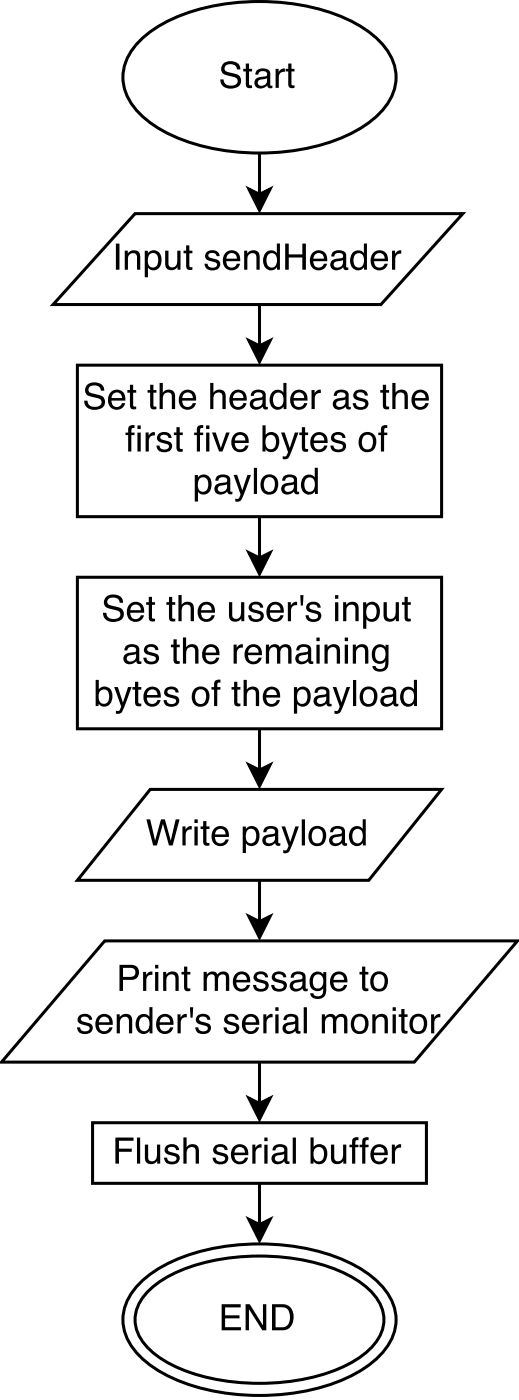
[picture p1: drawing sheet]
<svg xmlns="http://www.w3.org/2000/svg" width="60mm" height="163mm" viewBox="0 0 60 163" stroke-linecap="round" stroke-linejoin="round" font-family="sans-serif">
<path d="M15.9 5.1a15 15 0 0 1 7.3-4 26.7 26.7 0 0 1 16.9 1 10.3 10.3 0 0 1 5.5 4.9 5.4 5.4 0 0 1-1.2 5.9 15 15 0 0 1-7.3 4 26.7 26.7 0 0 1-16.9-1 10.3 10.3 0 0 1-5.5-4.9 5.4 5.4 0 0 1 1.2-5.9z" fill="none" stroke="#000" stroke-width=".35"/>
<path d="M26 7.4a1.27 1.27 0 0 1 1.9 .4v.3h-.4a.78 .78 0 0 0-.6-.6 .78 .78 0 0 0-.8 .3 .44 .44 0 0 0 .5 .6l.7 .2a.87 .87 0 0 1 .7 .9 .87 .87 0 0 1-.9 .8 1.15 1.15 0 0 1-1.5-1h.4v.1a.91 .91 0 0 0 1.6 .2 .56 .56 0 0 0-.6-.7l-.4-.1a.81 .81 0 0 1-.9-.5 .81 .81 0 0 1 .3-.9zM28.6 7.4h.3v.6h.4v.3h-.4v1.5l.1 .1h.3v.3a.53 .53 0 0 1-.7-.4v-1.5h-.3v-.3h.3zM30 9.5a.43 .43 0 0 0 .2 .5 .43 .43 0 0 0 .5-.1 .66 .66 0 0 0 .3-.8l-.7 .2zM29.8 8.3a1.07 1.07 0 0 1 1.6 .1v1.5l.3 .1v.2a.42 .42 0 0 1-.6-.3 .77 .77 0 0 1-1 .4 .77 .77 0 0 1-.4-1l.1-.1a1.92 1.92 0 0 1 1.2-.3v-.2a.52 .52 0 0 0-.4-.4 .52 .52 0 0 0-.5 .2l-.1 .2h-.3zM32 8h.4v.4a.64 .64 0 0 1 .7-.4v.4a.58 .58 0 0 0-.7 .6v1.2h-.4zM33.5 7.4h.4v.6h.3v.3h-.3v1.5l.1 .1h.2v.3a.53 .53 0 0 1-.7-.4v-1.5h-.3v-.3h.3z" fill="#000"/>
<path d="M15.7 24.9h38.1l-9.5 10.6h-38.1z" fill="#fff"/>
<path d="M15.7 24.9h38.1l-9.5 10.6h-38.1z" fill="none" stroke="#000" stroke-width=".35"/>
<path d="M13.5 28.4h.4v3h-.4zM14.5 29.2h.4v.3a.78 .78 0 0 1 .9-.4 .78 .78 0 0 1 .5 .9v1.4h-.4v-1.4a.52 .52 0 0 0-.5-.5 .52 .52 0 0 0-.5 .5v1.4h-.4zM17.4 29.6a1.12 1.12 0 0 0 .2 1.5 .73 .73 0 0 0 .7-.2 .73 .73 0 0 0 .1-.8 .59 .59 0 0 0-.4-.6 .59 .59 0 0 0-.6 .1zM16.8 29.2h.4v.3a.9 .9 0 0 1 1.1-.3 .9 .9 0 0 1 .5 1 .96 .96 0 0 1-.3 1 .96 .96 0 0 1-1.1 .2l-.2-.3v1.2h-.4zM19.2 29.2h.4v1.5a.52 .52 0 0 0 .6 .4 .52 .52 0 0 0 .4-.6v-1.3h.4v2.2h-.4v-.3a.77 .77 0 0 1-.8 .3 .77 .77 0 0 1-.6-.7zM21.6 28.6h.4v.6h.4v.3h-.4v1.4l.1 .2h.3v.3a.53 .53 0 0 1-.8-.4v-1.5h-.3v-.3h.3zM24.1 29.3a.89 .89 0 0 1 1.4 .5h-.3a.51 .51 0 0 0-.5-.4 .51 .51 0 0 0-.5 .3l.2 .3 .4 .1a.7 .7 0 0 1 .8 .8 .7 .7 0 0 1-.9 .6 .78 .78 0 0 1-.9-.8h.3a.57 .57 0 0 0 .5 .5 .57 .57 0 0 0 .6-.4 .95 .95 0 0 0-.9-.4 .57 .57 0 0 1-.5-.5 .57 .57 0 0 1 .3-.6zM26.2 29.5a1.01 1.01 0 0 1 1.2-.2 1.01 1.01 0 0 1 .5 1.1h-1.6a.63 .63 0 0 0 .5 .7 .63 .63 0 0 0 .7-.4h.4a1.01 1.01 0 0 1-1.2 .8 1.01 1.01 0 0 1-.8-1.2l.1-.6zM26.5 29.6l-.2 .5h1.2a.61 .61 0 0 0-.3-.6 .61 .61 0 0 0-.7 .1zM28.4 29.2h.3v.3a.78 .78 0 0 1 1-.4 .78 .78 0 0 1 .5 .9v1.4h-.4v-1.4a.52 .52 0 0 0-.5-.5 .52 .52 0 0 0-.5 .5v1.4h-.4zM31.1 29.7a1.02 1.02 0 0 0 .3 1.4 .66 .66 0 0 0 .8-.8 .62 .62 0 0 0-.3-.7 .62 .62 0 0 0-.8 .1zM31 29.3a.84 .84 0 0 1 1.2 .2v-1.1h.3v3h-.3v-.3a.91 .91 0 0 1-1.1 .3 .91 .91 0 0 1-.5-1.1 1.31 1.31 0 0 1 .4-1zM33.1 28.4h.5v1.2h1.5v-1.2h.5v3h-.5v-1.4h-1.5v1.4h-.5zM36.3 29.5a1.01 1.01 0 0 1 1.2-.2 1.01 1.01 0 0 1 .5 1.1h-1.6a.63 .63 0 0 0 .5 .7 .63 .63 0 0 0 .7-.4h.4a1.01 1.01 0 0 1-1.2 .8 1.01 1.01 0 0 1-.8-1.2v-.3zM36.6 29.6l-.2 .5h1.3a.61 .61 0 0 0-.4-.6 .61 .61 0 0 0-.7 .1zM38.8 30.6a.43 .43 0 0 0 .2 .6 .43 .43 0 0 0 .6-.1 .66 .66 0 0 0 .3-.8l-.8 .1zM38.6 29.4a1.07 1.07 0 0 1 1.6 .2v1.5h.3v.3a.42 .42 0 0 1-.6-.3 .77 .77 0 0 1-1 .3 .77 .77 0 0 1-.4-.9l.1-.2a1.92 1.92 0 0 1 1.2-.3l.1-.1a.52 .52 0 0 0-.5-.5 .52 .52 0 0 0-.5 .3v.2h-.4zM41.3 29.7a1.02 1.02 0 0 0 .2 1.4 .66 .66 0 0 0 .8-.8 .62 .62 0 0 0-.3-.7 .62 .62 0 0 0-.7 .1zM41.1 29.3a.84 .84 0 0 1 1.2 .2v-1.1h.4v3h-.4v-.3a.91 .91 0 0 1-1.1 .3 .91 .91 0 0 1-.5-1.1 1.31 1.31 0 0 1 .4-1zM43.4 29.5a1.01 1.01 0 0 1 1.2-.2 1.01 1.01 0 0 1 .5 1.1h-1.6a.63 .63 0 0 0 .4 .7 .63 .63 0 0 0 .8-.4h.4a1.01 1.01 0 0 1-1.2 .8 1.01 1.01 0 0 1-.8-1.2v-.3zM43.7 29.6l-.2 .5h1.2a.61 .61 0 0 0-.3-.6 .61 .61 0 0 0-.7 .1zM45.6 29.2h.3v.4a.64 .64 0 0 1 .7-.5v.4a.58 .58 0 0 0-.7 .6v1.3h-.3z" fill="#000"/>
<path d="M9 42.5h42.3v17.6h-42.3z" fill="#fff"/>
<path d="M9 42.5h42.3v17.6h-42.3z" fill="none" stroke="#000" stroke-width=".35"/>
<g fill="#000">
<path d="M10.2 44.8a1.27 1.27 0 0 1 1.9 .4v.3h-.4a.78 .78 0 0 0-.6-.6 .78 .78 0 0 0-.8 .3 .44 .44 0 0 0 .5 .6l.6 .2a.87 .87 0 0 1 .8 .9 .87 .87 0 0 1-.9 .8 1.15 1.15 0 0 1-1.5-1.1h.4v.2a.91 .91 0 0 0 1.6 .2 .56 .56 0 0 0-.6-.7l-.5-.1a.81 .81 0 0 1-.8-.5 .81 .81 0 0 1 .3-.9zM12.8 45.7a1.01 1.01 0 0 1 1.3-.2 1.01 1.01 0 0 1 .5 1.1h-1.6a.63 .63 0 0 0 .4 .8 .63 .63 0 0 0 .8-.5h.3a1.01 1.01 0 0 1-1.1 .8 1.01 1.01 0 0 1-.8-1.1l.1-.7zM13.1 45.9l-.1 .4h1.2a.61 .61 0 0 0-.4-.6 .61 .61 0 0 0-.7 .2zM15.1 44.8h.4v.6h.3v.3h-.3v1.5l.1 .1h.2v.3a.53 .53 0 0 1-.7-.4v-1.5h-.3v-.3h.3zM17.5 44.8h.3v.6h.4v.3h-.4v1.5l.1 .1h.3v.3a.53 .53 0 0 1-.7-.4v-1.5h-.3v-.3h.3zM18.6 44.6h.3v1.1a.78 .78 0 0 1 .9-.3 .78 .78 0 0 1 .6 .8v1.4h-.4v-1.4a.52 .52 0 0 0-.5-.5 .52 .52 0 0 0-.6 .5v1.4h-.3zM21.1 45.7a1.01 1.01 0 0 1 1.2-.2 1.01 1.01 0 0 1 .5 1.1h-1.6a.63 .63 0 0 0 .5 .8 .63 .63 0 0 0 .7-.5h.4a1.01 1.01 0 0 1-1.2 .8 1.01 1.01 0 0 1-.8-1.1l.1-.7zM21.4 45.9l-.2 .4h1.2a.61 .61 0 0 0-.3-.6 .61 .61 0 0 0-.7 .2zM24.4 44.6h.4v1.1a.78 .78 0 0 1 .9-.3 .78 .78 0 0 1 .5 .8v1.4h-.3v-1.4a.52 .52 0 0 0-.5-.5 .52 .52 0 0 0-.6 .5v1.4h-.4zM27 45.7a1.01 1.01 0 0 1 1.2-.2 1.01 1.01 0 0 1 .5 1.1h-1.6a.63 .63 0 0 0 .4 .8 .63 .63 0 0 0 .8-.5h.4a1.01 1.01 0 0 1-1.2 .8 1.01 1.01 0 0 1-.8-1.1l.1-.7zM27.3 45.9l-.2 .4h1.2a.61 .61 0 0 0-.4-.6 .61 .61 0 0 0-.6 .2zM29.5 46.9a.43 .43 0 0 0 .2 .5 .43 .43 0 0 0 .5-.1 .66 .66 0 0 0 .3-.8l-.8 .2zM29.3 45.7a1.07 1.07 0 0 1 1.6 .1v1.5l.2 .1v.2a.42 .42 0 0 1-.6-.3 .77 .77 0 0 1-1 .4 .77 .77 0 0 1-.4-1l.1-.1a1.92 1.92 0 0 1 1.2-.4l.1-.1a.52 .52 0 0 0-.4-.4 .52 .52 0 0 0-.6 .2v.2h-.3zM31.9 45.9a1.02 1.02 0 0 0 .3 1.5 .66 .66 0 0 0 .8-.9 .62 .62 0 0 0-.3-.7 .62 .62 0 0 0-.8 .1zM31.8 45.5a.84 .84 0 0 1 1.1 .2v-1.1h.4v3h-.3v-.3a.91 .91 0 0 1-1.2 .3 .91 .91 0 0 1-.5-1 1.31 1.31 0 0 1 .5-1.1zM34 45.7a1.01 1.01 0 0 1 1.3-.2 1.01 1.01 0 0 1 .4 1.1h-1.6a.63 .63 0 0 0 .5 .8 .63 .63 0 0 0 .7-.5h.4a1.01 1.01 0 0 1-1.2 .8 1.01 1.01 0 0 1-.8-1.1l.2-.7zM34.3 45.9l-.2 .4h1.3a.61 .61 0 0 0-.4-.6 .61 .61 0 0 0-.7 .2zM36.2 45.4h.4v.4a.64 .64 0 0 1 .7-.4v.4a.58 .58 0 0 0-.7 .6v1.2h-.4zM39.1 46.9a.43 .43 0 0 0 .2 .5 .43 .43 0 0 0 .5-.1 .66 .66 0 0 0 .4-.8l-.8 .2zM38.9 45.7a1.07 1.07 0 0 1 1.6 .1v1.5l.3 .1v.2a.42 .42 0 0 1-.6-.3 .77 .77 0 0 1-1 .4 .77 .77 0 0 1-.4-1l.1-.1a1.92 1.92 0 0 1 1.2-.4l.1-.1a.52 .52 0 0 0-.5-.4 .52 .52 0 0 0-.5 .2l-.1 .2h-.3zM41.3 45.5a.89 .89 0 0 1 1.5 .5h-.4a.51 .51 0 0 0-.5-.3 .51 .51 0 0 0-.5 .3l.2 .2 .5 .1a.7 .7 0 0 1 .7 .8 .7 .7 0 0 1-.9 .6 .78 .78 0 0 1-.9-.8h.4a.57 .57 0 0 0 .5 .5 .57 .57 0 0 0 .6-.4 .95 .95 0 0 0-1-.4 .57 .57 0 0 1-.4-.4 .57 .57 0 0 1 .2-.7zM44.5 44.8h.4v.6h.3v.3h-.3v1.5l.1 .1h.2v.3a.53 .53 0 0 1-.7-.4v-1.5h-.3v-.3h.3zM45.6 44.6h.4v1.1a.78 .78 0 0 1 .9-.3 .78 .78 0 0 1 .5 .8v1.4h-.4v-1.4a.52 .52 0 0 0-.5-.5 .52 .52 0 0 0-.5 .5v1.4h-.4zM48.1 45.7a1.01 1.01 0 0 1 1.3-.2 1.01 1.01 0 0 1 .5 1.1h-1.7a.63 .63 0 0 0 .5 .8 .63 .63 0 0 0 .8-.5h.3a1.01 1.01 0 0 1-1.2 .8 1.01 1.01 0 0 1-.8-1.1l.2-.7zM48.4 45.9l-.2 .4h1.3a.61 .61 0 0 0-.4-.6 .61 .61 0 0 0-.7 .2z"/>
<path d="M15 49.7l.3-.2h.3v.3a.29 .29 0 0 0-.3 .4v.2h.3v.3h-.3v1.9h-.4v-1.9h-.3v-.3h.3zM16 50.4h.4v2.2h-.4zM16 49.5h.4v.4h-.4zM16.9 50.4h.4v.3a.64 .64 0 0 1 .7-.4v.4a.58 .58 0 0 0-.7 .6v1.3h-.4zM18.5 50.5a.89 .89 0 0 1 1.4 .5h-.3a.51 .51 0 0 0-.5-.4 .51 .51 0 0 0-.5 .3l.2 .2 .5 .2a.7 .7 0 0 1 .7 .8 .7 .7 0 0 1-.9 .5 .78 .78 0 0 1-.9-.7h.3a.57 .57 0 0 0 .6 .4 .57 .57 0 0 0 .5-.3 .95 .95 0 0 0-.9-.5 .57 .57 0 0 1-.4-.4 .57 .57 0 0 1 .2-.6zM20.5 49.7h.4v.7h.3v.3h-.3v1.4l.1 .2h.2v.3a.53 .53 0 0 1-.7-.5v-1.4h-.3v-.3h.3zM23 49.7l.2-.2h.4v.3a.29 .29 0 0 0-.3 .4l-.1 .2h.4v.3h-.4v1.9h-.3v-1.9h-.3v-.3h.3zM24 50.4h.3v2.2h-.3zM24 49.5h.3v.4h-.3zM24.6 50.4h.5l.6 1.8 .6-1.8h.4l-.8 2.2h-.4zM27.2 50.6a1.01 1.01 0 0 1 1.2-.2 1.01 1.01 0 0 1 .5 1.2h-1.6a.63 .63 0 0 0 .5 .7 .63 .63 0 0 0 .7-.4h.4a1.01 1.01 0 0 1-1.2 .7 1.01 1.01 0 0 1-.8-1.1l.1-.6zM27.5 50.8l-.2 .5h1.2a.61 .61 0 0 0-.3-.6 .61 .61 0 0 0-.7 .1zM30.5 49.5h.4v1.1a.91 .91 0 0 1 1.1-.2 .91 .91 0 0 1 .5 1 .97 .97 0 0 1-.4 1 .97 .97 0 0 1-1 .1l-.2-.2v.3h-.4zM31 50.8a1.07 1.07 0 0 0 .2 1.5 .66 .66 0 0 0 .7-.2 .66 .66 0 0 0 .2-.7 .62 .62 0 0 0-.3-.7 .62 .62 0 0 0-.8 .1zM32.7 50.4h.4l.6 1.8 .6-1.8h.4l-1 2.5a.65 .65 0 0 1-.8 .5v-.3h.1a.37 .37 0 0 0 .4-.4l.1-.1zM35.1 49.7h.4v.7h.3v.3h-.3v1.4v.2h.3v.3a.53 .53 0 0 1-.7-.5v-1.4h-.3v-.3h.3zM36.3 50.6a1.01 1.01 0 0 1 1.3-.2 1.01 1.01 0 0 1 .5 1.2h-1.6a.63 .63 0 0 0 .4 .7 .63 .63 0 0 0 .8-.4h.4a1.01 1.01 0 0 1-1.2 .7 1.01 1.01 0 0 1-.8-1.1l.1-.6zM36.7 50.8l-.2 .5h1.2a.61 .61 0 0 0-.4-.6 .61 .61 0 0 0-.6 .1zM38.7 50.5a.89 .89 0 0 1 1.5 .5h-.4a.51 .51 0 0 0-.4-.4 .51 .51 0 0 0-.6 .3l.2 .2 .5 .2a.7 .7 0 0 1 .7 .8 .7 .7 0 0 1-.9 .5 .78 .78 0 0 1-.9-.7h.4a.57 .57 0 0 0 .5 .4 .57 .57 0 0 0 .6-.3 .95 .95 0 0 0-1-.5 .57 .57 0 0 1-.4-.4 .57 .57 0 0 1 .2-.6zM42.3 50.7a1.05 1.05 0 0 0 .2 1.6 .69 .69 0 0 0 .9-.9 .65 .65 0 0 0-.3-.7 .65 .65 0 0 0-.8 0zM42 50.6a1.06 1.06 0 0 1 1.3-.1 1.06 1.06 0 0 1 .4 1.2 1.02 1.02 0 0 1-1.1 .9 1.02 1.02 0 0 1-.9-1.1l.1-.6zM44.4 49.7l.2-.2h.4v.3a.29 .29 0 0 0-.3 .4l-.1 .2h.4v.3h-.4v1.9h-.3v-1.9h-.3v-.3h.3z"/>
<path d="M23.2 55.7a1.12 1.12 0 0 0 .2 1.5 .73 .73 0 0 0 .7-.2 .73 .73 0 0 0 .1-.8 .59 .59 0 0 0-.3-.6 .59 .59 0 0 0-.7 .1zM22.6 55.3h.4v.3a.9 .9 0 0 1 1.1-.3 .9 .9 0 0 1 .5 1 .96 .96 0 0 1-.3 1 .96 .96 0 0 1-1.1 .2l-.2-.2v1.1h-.4zM25.4 56.7a.43 .43 0 0 0 .1 .6 .43 .43 0 0 0 .6-.1 .66 .66 0 0 0 .3-.8l-.8 .2zM25.2 55.5a1.07 1.07 0 0 1 1.5 .2l.1 1.5h.2v.3a.42 .42 0 0 1-.6-.3 .77 .77 0 0 1-1 .4 .77 .77 0 0 1-.4-1l.1-.2a1.92 1.92 0 0 1 1.2-.3l.1-.1a.52 .52 0 0 0-.4-.5 .52 .52 0 0 0-.6 .3v.2h-.4zM27.1 55.3h.5l.6 1.8 .6-1.8h.4l-1 2.6a.65 .65 0 0 1-.9 .5v-.4l.2 .1a.37 .37 0 0 0 .4-.4l.1-.1zM29.5 54.5h.4v3h-.4zM30.9 55.7a1.05 1.05 0 0 0 .2 1.5 .69 .69 0 0 0 .9-.8 .65 .65 0 0 0-.3-.7 .65 .65 0 0 0-.8 0zM30.6 55.6a1.06 1.06 0 0 1 1.3-.2 1.06 1.06 0 0 1 .4 1.3 1.02 1.02 0 0 1-1.1 .9 1.02 1.02 0 0 1-.9-1.2l.1-.6zM33.1 56.7a.43 .43 0 0 0 .2 .6 .43 .43 0 0 0 .5-.1 .66 .66 0 0 0 .4-.8l-.8 .2zM32.9 55.5a1.07 1.07 0 0 1 1.6 .2v1.5h.3v.3a.42 .42 0 0 1-.6-.3 .77 .77 0 0 1-1 .4 .77 .77 0 0 1-.4-1l.1-.2a1.92 1.92 0 0 1 1.2-.3l.1-.1a.52 .52 0 0 0-.5-.5 .52 .52 0 0 0-.5 .3l-.1 .2h-.3zM35.5 55.8a1.02 1.02 0 0 0 .3 1.4 .66 .66 0 0 0 .8-.8 .62 .62 0 0 0-.3-.7 .62 .62 0 0 0-.8 .1zM35.4 55.4a.84 .84 0 0 1 1.2 .2v-1.1h.3v3h-.3v-.3a.91 .91 0 0 1-1.1 .3 .91 .91 0 0 1-.5-1.1 1.31 1.31 0 0 1 .4-1z"/>
</g>
<path d="M9 67.2h42.3v17.6h-42.3z" fill="#fff"/>
<path d="M9 67.2h42.3v17.6h-42.3z" fill="none" stroke="#000" stroke-width=".35"/>
<g fill="#000">
<path d="M11.1 79.2h.4v1.1a.91 .91 0 0 1 1.1-.3 .91 .91 0 0 1 .5 1 .97 .97 0 0 1-.4 1 .97 .97 0 0 1-1 .1l-.2-.2v.3h-.4zM11.7 80.4a1.07 1.07 0 0 0 .1 1.5 .66 .66 0 0 0 .7-.2 .66 .66 0 0 0 .2-.6 .62 .62 0 0 0-.3-.7 .62 .62 0 0 0-.7 0zM13.3 80h.4l.6 1.8 .6-1.8h.4l-1 2.6a.65 .65 0 0 1-.8 .5v-.4l.1 .1a.37 .37 0 0 0 .5-.4v-.1zM15.7 79.4h.4v.6h.3v.3h-.3v1.4v.2h.3v.3a.53 .53 0 0 1-.7-.4v-1.5h-.3v-.3h.3zM17 80.3a1.01 1.01 0 0 1 1.2-.2 1.01 1.01 0 0 1 .5 1.1h-1.6a.63 .63 0 0 0 .4 .7 .63 .63 0 0 0 .8-.4h.4a1.01 1.01 0 0 1-1.2 .8 1.01 1.01 0 0 1-.8-1.2l.1-.6zM17.3 80.4l-.2 .5h1.2a.61 .61 0 0 0-.3-.6 .61 .61 0 0 0-.7 .1zM19.3 80.1a.89 .89 0 0 1 1.5 .5h-.4a.51 .51 0 0 0-.4-.4 .51 .51 0 0 0-.5 .3l.1 .3 .5 .1a.7 .7 0 0 1 .7 .8 .7 .7 0 0 1-.9 .6 .78 .78 0 0 1-.9-.8h.4a.57 .57 0 0 0 .5 .5 .57 .57 0 0 0 .6-.4 .95 .95 0 0 0-.9-.4 .57 .57 0 0 1-.5-.5 .57 .57 0 0 1 .2-.6zM22.9 80.4a1.05 1.05 0 0 0 .2 1.5 .69 .69 0 0 0 .9-.8 .65 .65 0 0 0-.3-.7 .65 .65 0 0 0-.8 0zM22.6 80.3a1.06 1.06 0 0 1 1.3-.2 1.06 1.06 0 0 1 .4 1.3 1.02 1.02 0 0 1-1.1 .9 1.02 1.02 0 0 1-.9-1.2v-.3zM25 79.3l.2-.2h.4v.4a.29 .29 0 0 0-.3 .3v.2h.3v.3h-.3v1.9h-.4v-1.9h-.3v-.3h.3zM27.2 79.4h.4v.6h.3v.3h-.3v1.4l.1 .2h.2v.3a.53 .53 0 0 1-.7-.4v-1.5h-.3v-.3h.3zM28.3 79.2h.4v1.1a.78 .78 0 0 1 .9-.3 .78 .78 0 0 1 .5 .8v1.4h-.4v-1.4a.52 .52 0 0 0-.5-.5 .52 .52 0 0 0-.5 .5v1.4h-.4zM30.8 80.3a1.01 1.01 0 0 1 1.3-.2 1.01 1.01 0 0 1 .5 1.1h-1.7a.63 .63 0 0 0 .5 .7 .63 .63 0 0 0 .8-.4h.3a1.01 1.01 0 0 1-1.1 .8 1.01 1.01 0 0 1-.9-1.2l.2-.6zM31.1 80.4l-.1 .5h1.2a.61 .61 0 0 0-.4-.6 .61 .61 0 0 0-.7 .1zM34.7 80.4a1.12 1.12 0 0 0 .2 1.5 .73 .73 0 0 0 .7-.2 .73 .73 0 0 0 .1-.8 .59 .59 0 0 0-.3-.6 .59 .59 0 0 0-.7 .1zM34.2 80h.3v.3a.9 .9 0 0 1 1.1-.3 .9 .9 0 0 1 .5 1 .96 .96 0 0 1-.3 1 .96 .96 0 0 1-1 .2l-.3-.3v1.2h-.3zM36.9 81.4a.43 .43 0 0 0 .2 .6 .43 .43 0 0 0 .5-.1 .66 .66 0 0 0 .3-.8l-.8 .1zM36.7 80.2a1.07 1.07 0 0 1 1.6 .2v1.5h.2v.3a.42 .42 0 0 1-.6-.3 .77 .77 0 0 1-1 .3 .77 .77 0 0 1-.4-.9l.1-.2a1.92 1.92 0 0 1 1.2-.3l.1-.1a.52 .52 0 0 0-.4-.5 .52 .52 0 0 0-.6 .3v.2h-.3zM38.7 80h.4l.6 1.8 .6-1.8h.4l-1 2.6a.65 .65 0 0 1-.8 .5v-.4l.1 .1a.37 .37 0 0 0 .5-.4v-.1zM41 79.2h.4v3h-.4zM42.5 80.4a1.05 1.05 0 0 0 .1 1.5 .69 .69 0 0 0 .9-.8 .65 .65 0 0 0-.3-.7 .65 .65 0 0 0-.7 0zM42.1 80.3a1.06 1.06 0 0 1 1.3-.2 1.06 1.06 0 0 1 .4 1.3 1.02 1.02 0 0 1-1.1 .9 1.02 1.02 0 0 1-.9-1.2v-.3zM44.6 81.4a.43 .43 0 0 0 .2 .6 .43 .43 0 0 0 .6-.1 .66 .66 0 0 0 .3-.8l-.8 .1zM44.4 80.2a1.07 1.07 0 0 1 1.6 .2l.1 1.5h.2v.3a.42 .42 0 0 1-.6-.3 .77 .77 0 0 1-1 .3 .77 .77 0 0 1-.4-.9l.1-.2a1.92 1.92 0 0 1 1.2-.3l.1-.1a.52 .52 0 0 0-.4-.5 .52 .52 0 0 0-.6 .3v.2h-.4zM47.1 80.5a1.02 1.02 0 0 0 .2 1.4 .66 .66 0 0 0 .8-.8 .62 .62 0 0 0-.3-.7 .62 .62 0 0 0-.7 .1zM46.9 80.1a.84 .84 0 0 1 1.2 .2v-1.1h.4v3h-.4v-.3a.91 .91 0 0 1-1.1 .3 .91 .91 0 0 1-.5-1.1 1.31 1.31 0 0 1 .4-1z"/>
<path d="M12.4 69.5a1.27 1.27 0 0 1 1.9 .4v.3h-.4a.78 .78 0 0 0-.6-.6 .78 .78 0 0 0-.8 .3 .44 .44 0 0 0 .5 .6l.6 .2a.87 .87 0 0 1 .8 .9 .87 .87 0 0 1-.9 .8 1.15 1.15 0 0 1-1.5-1.1h.4v.2a.91 .91 0 0 0 1.6 .2 .56 .56 0 0 0-.7-.7l-.4-.1a.81 .81 0 0 1-.8-.5 .81 .81 0 0 1 .3-.9zM15 70.4a1.01 1.01 0 0 1 1.3-.2 1.01 1.01 0 0 1 .5 1.1h-1.7a.63 .63 0 0 0 .5 .8 .63 .63 0 0 0 .8-.5h.3a1.01 1.01 0 0 1-1.1 .8 1.01 1.01 0 0 1-.9-1.1l.2-.7zM15.3 70.6l-.2 .4h1.3a.61 .61 0 0 0-.4-.6 .61 .61 0 0 0-.7 .2zM17.3 69.5h.4v.6h.3v.3h-.3v1.5v.1h.3v.3a.53 .53 0 0 1-.7-.4v-1.5h-.3v-.3h.3zM19.6 69.5h.4v.6h.4v.3h-.4v1.5l.1 .1h.3v.3a.53 .53 0 0 1-.8-.4v-1.5h-.3v-.3h.3zM20.7 69.3h.4v1.1a.78 .78 0 0 1 .9-.3 .78 .78 0 0 1 .5 .8v1.4h-.3v-1.4a.52 .52 0 0 0-.5-.5 .52 .52 0 0 0-.6 .5v1.4h-.4zM23.3 70.4a1.01 1.01 0 0 1 1.2-.2 1.01 1.01 0 0 1 .5 1.1h-1.6a.63 .63 0 0 0 .4 .8 .63 .63 0 0 0 .8-.5h.4a1.01 1.01 0 0 1-1.2 .8 1.01 1.01 0 0 1-.8-1.1l.1-.7zM23.6 70.6l-.2 .4h1.2a.61 .61 0 0 0-.3-.6 .61 .61 0 0 0-.7 .2zM26.6 70.1h.4v1.5a.52 .52 0 0 0 .6 .5 .52 .52 0 0 0 .4-.7v-1.3h.4v2.2h-.4v-.3a.77 .77 0 0 1-.8 .4 .77 .77 0 0 1-.6-.8zM29.1 70.2a.89 .89 0 0 1 1.5 .5h-.4a.51 .51 0 0 0-.4-.3 .51 .51 0 0 0-.5 .3l.1 .2 .5 .1a.7 .7 0 0 1 .8 .8 .7 .7 0 0 1-.9 .6 .78 .78 0 0 1-1-.8h.4a.57 .57 0 0 0 .5 .5 .57 .57 0 0 0 .6-.4 .95 .95 0 0 0-.9-.4 .57 .57 0 0 1-.5-.5 .57 .57 0 0 1 .2-.6zM31.3 70.4a1.01 1.01 0 0 1 1.2-.2 1.01 1.01 0 0 1 .5 1.1h-1.6a.63 .63 0 0 0 .4 .8 .63 .63 0 0 0 .8-.5h.4a1.01 1.01 0 0 1-1.2 .8 1.01 1.01 0 0 1-.8-1.1l.1-.7zM31.6 70.6l-.2 .4h1.2a.61 .61 0 0 0-.3-.6 .61 .61 0 0 0-.7 .2zM33.5 70.1h.3v.4a.64 .64 0 0 1 .7-.4v.4a.58 .58 0 0 0-.7 .5v1.3h-.3zM34.9 69.3h.4l-.1 1.2h-.2zM35.8 70.2a.89 .89 0 0 1 1.5 .5h-.4a.51 .51 0 0 0-.4-.3 .51 .51 0 0 0-.5 .3l.1 .2 .5 .1a.7 .7 0 0 1 .7 .8 .7 .7 0 0 1-.9 .6 .78 .78 0 0 1-.9-.8h.4a.57 .57 0 0 0 .5 .5 .57 .57 0 0 0 .6-.4 .95 .95 0 0 0-.9-.4 .57 .57 0 0 1-.5-.5 .57 .57 0 0 1 .2-.6zM38.9 70.1h.4v2.2h-.4zM38.9 69.3h.4v.4h-.4zM39.9 70.1h.3v.3a.78 .78 0 0 1 1-.3 .78 .78 0 0 1 .5 .8v1.4h-.4v-1.4a.52 .52 0 0 0-.5-.5 .52 .52 0 0 0-.5 .6v1.3h-.4zM42.8 70.6a1.12 1.12 0 0 0 .1 1.4 .73 .73 0 0 0 .8-.2 .73 .73 0 0 0 .1-.8 .59 .59 0 0 0-.4-.6 .59 .59 0 0 0-.6 .2zM42.2 70.1h.4v.3a.9 .9 0 0 1 1.1-.3 .9 .9 0 0 1 .5 1.1 .96 .96 0 0 1-.4 1 .96 .96 0 0 1-1 .1l-.2-.2v1.1h-.4zM44.6 70.1h.4v1.5a.52 .52 0 0 0 .6 .5 .52 .52 0 0 0 .4-.7v-1.3h.4v2.2h-.4v-.3a.77 .77 0 0 1-.8 .4 .77 .77 0 0 1-.6-.8zM47 69.5h.4v.6h.3v.3h-.3v1.5l.1 .1h.2v.3a.53 .53 0 0 1-.7-.4v-1.5h-.3v-.3h.3z"/>
<path d="M14.8 76.5a.43 .43 0 0 0 .2 .5 .43 .43 0 0 0 .5-.1 .66 .66 0 0 0 .3-.8l-.8 .2zM14.6 75.3a1.07 1.07 0 0 1 1.6 .1v1.5l.2 .1v.3a.42 .42 0 0 1-.6-.3 .77 .77 0 0 1-1 .3 .77 .77 0 0 1-.4-1l.1-.1a1.92 1.92 0 0 1 1.2-.3l.1-.2a.52 .52 0 0 0-.4-.4 .52 .52 0 0 0-.6 .3v.1h-.3zM17 75.2a.89 .89 0 0 1 1.4 .5h-.3a.51 .51 0 0 0-.5-.4 .51 .51 0 0 0-.5 .3l.1 .2 .5 .2a.7 .7 0 0 1 .8 .8 .7 .7 0 0 1-.9 .5 .78 .78 0 0 1-.9-.7h.3a.57 .57 0 0 0 .5 .4 .57 .57 0 0 0 .6-.3 .95 .95 0 0 0-.9-.5 .57 .57 0 0 1-.5-.4 .57 .57 0 0 1 .3-.6zM20.2 74.4h.3v.6h.4v.3h-.4v1.5l.1 .1 .3 .1v.3a.53 .53 0 0 1-.7-.5v-1.5h-.3v-.3h.3zM21.3 74.2h.3v1.1a.78 .78 0 0 1 .9-.3 .78 .78 0 0 1 .6 .8v1.5h-.4v-1.4a.52 .52 0 0 0-.5-.6 .52 .52 0 0 0-.5 .5l-.1 1.5h-.3zM23.8 75.3a1.01 1.01 0 0 1 1.2-.2 1.01 1.01 0 0 1 .5 1.2h-1.6a.63 .63 0 0 0 .5 .7 .63 .63 0 0 0 .7-.4h.4a1.01 1.01 0 0 1-1.2 .7 1.01 1.01 0 0 1-.8-1.1l.1-.6zM24.1 75.5l-.2 .5h1.2a.61 .61 0 0 0-.3-.6 .61 .61 0 0 0-.7 .1zM27.2 75h.3v.4a.64 .64 0 0 1 .7-.4v.4a.58 .58 0 0 0-.7 .6v1.3h-.3zM28.7 75.3a1.01 1.01 0 0 1 1.3-.2 1.01 1.01 0 0 1 .4 1.2h-1.6a.63 .63 0 0 0 .5 .7 .63 .63 0 0 0 .8-.4h.3a1.01 1.01 0 0 1-1.2 .7 1.01 1.01 0 0 1-.8-1.1l.2-.6zM29 75.5l-.2 .5h1.3a.61 .61 0 0 0-.4-.6 .61 .61 0 0 0-.7 .1zM30.9 75h.4v.4a.72 .72 0 0 1 1.2-.1 .73 .73 0 0 1 .9-.3 .73 .73 0 0 1 .5 .8v1.5h-.4v-1.6a.48 .48 0 0 0-.6-.4 .48 .48 0 0 0-.3 .7v1.3h-.4v-1.5a.46 .46 0 0 0-.5-.5 .46 .46 0 0 0-.4 .5v1.5h-.4zM34.8 76.5a.43 .43 0 0 0 .1 .5 .43 .43 0 0 0 .6-.1 .66 .66 0 0 0 .3-.8l-.8 .2zM34.6 75.3a1.07 1.07 0 0 1 1.5 .1l.1 1.5 .2 .1v.3a.42 .42 0 0 1-.6-.3 .77 .77 0 0 1-1 .3 .77 .77 0 0 1-.4-1l.1-.1a1.92 1.92 0 0 1 1.2-.3l.1-.2a.52 .52 0 0 0-.4-.4 .52 .52 0 0 0-.6 .3v.1h-.4zM36.8 75.1h.4v2.2h-.4zM36.8 74.2h.4v.4h-.4zM37.7 75h.4v.4a.78 .78 0 0 1 .9-.4 .78 .78 0 0 1 .5 .8v1.5h-.4v-1.4a.52 .52 0 0 0-.5-.6 .52 .52 0 0 0-.5 .6v1.4h-.4zM40.1 75.1h.3v2.2h-.3zM40.1 74.2h.3v.4h-.3zM41 75h.4v.4a.78 .78 0 0 1 .9-.4 .78 .78 0 0 1 .5 .8v1.5h-.4v-1.4a.52 .52 0 0 0-.5-.6 .52 .52 0 0 0-.5 .6v1.4h-.4zM43.5 75.3a.83 .83 0 0 1 1.3 0v-.2h.4v2a1 1 0 0 1-.7 1 1 1 0 0 1-1.2-.4v-.2h.4a.59 .59 0 0 0 .7 .4 .59 .59 0 0 0 .4-.7v-.2a.9 .9 0 0 1-1.1 .2 .9 .9 0 0 1-.5-1l.1-.6zM43.8 75.5a1.06 1.06 0 0 0 .2 1.5 .78 .78 0 0 0 .8-1.1 .59 .59 0 0 0-.4-.5 .59 .59 0 0 0-.6 .1z"/>
</g>
<path d="M17.5 91.9h33.8l-8.4 10.6h-33.9z" fill="#fff"/>
<path d="M17.5 91.9h33.8l-8.4 10.6h-33.9z" fill="none" stroke="#000" stroke-width=".35"/>
<path d="M17 95.4h.5l.5 2.5 .7-2.5h.5l.6 2.5 .6-2.5h.5l-.8 3h-.5l-.7-2.5-.7 2.5h-.4zM21.2 96.2h.4v.4a.64 .64 0 0 1 .7-.4v.4a.58 .58 0 0 0-.7 .6v1.2h-.4zM22.6 96.2h.4v2.2h-.4zM22.6 95.4h.4v.4h-.4zM23.6 95.6h.4v.6h.3v.3h-.3v1.5l.1 .1h.2v.3a.53 .53 0 0 1-.7-.4v-1.5h-.3v-.3h.3zM24.9 96.5a1.01 1.01 0 0 1 1.2-.2 1.01 1.01 0 0 1 .5 1.1h-1.6a.63 .63 0 0 0 .5 .8 .63 .63 0 0 0 .7-.5h.4a1.01 1.01 0 0 1-1.2 .8 1.01 1.01 0 0 1-.8-1.1l.1-.7zM25.2 96.7l-.2 .4h1.2a.61 .61 0 0 0-.3-.6 .61 .61 0 0 0-.7 .2zM28.8 96.7a1.12 1.12 0 0 0 .1 1.4 .73 .73 0 0 0 .8-.2 .73 .73 0 0 0 .1-.8 .59 .59 0 0 0-.4-.6 .59 .59 0 0 0-.6 .2zM28.2 96.2h.4v.3a.9 .9 0 0 1 1.1-.3 .9 .9 0 0 1 .5 1.1 .96 .96 0 0 1-.4 1 .96 .96 0 0 1-1 .1l-.2-.2v1.1h-.4zM30.9 97.7a.43 .43 0 0 0 .2 .5 .43 .43 0 0 0 .6-.1 .66 .66 0 0 0 .3-.8l-.8 .2zM30.7 96.5a1.07 1.07 0 0 1 1.6 .1v1.5l.3 .1v.2a.42 .42 0 0 1-.6-.3 .77 .77 0 0 1-1 .4 .77 .77 0 0 1-.4-1l.1-.1a1.92 1.92 0 0 1 1.2-.4l.1-.1a.52 .52 0 0 0-.5-.4 .52 .52 0 0 0-.5 .2v.2h-.4zM32.7 96.2h.4l.6 1.8 .6-1.8h.4l-.9 2.6a.65 .65 0 0 1-.9 .5v-.3h.2a.37 .37 0 0 0 .4-.4v-.1zM35.1 95.4h.3v3h-.3zM36.5 96.6a1.05 1.05 0 0 0 .2 1.6 .69 .69 0 0 0 .8-.9 .65 .65 0 0 0-.2-.7 .65 .65 0 0 0-.8 0zM36.1 96.5a1.06 1.06 0 0 1 1.4-.2 1.06 1.06 0 0 1 .4 1.3 1.02 1.02 0 0 1-1.2 .9 1.02 1.02 0 0 1-.8-1.1v-.4zM38.7 97.7a.43 .43 0 0 0 .2 .5 .43 .43 0 0 0 .5-.1 .66 .66 0 0 0 .3-.8l-.8 .2zM38.5 96.5a1.07 1.07 0 0 1 1.6 .1v1.5l.2 .1v.2a.42 .42 0 0 1-.6-.3 .77 .77 0 0 1-1 .4 .77 .77 0 0 1-.4-1l.1-.1a1.92 1.92 0 0 1 1.2-.4l.1-.1a.52 .52 0 0 0-.4-.4 .52 .52 0 0 0-.6 .2v.2h-.3zM41.1 96.7a1.02 1.02 0 0 0 .3 1.5 .66 .66 0 0 0 .8-.9 .62 .62 0 0 0-.3-.7 .62 .62 0 0 0-.8 .1zM41 96.3a.84 .84 0 0 1 1.2 .2v-1.1h.3v3h-.3v-.3a.91 .91 0 0 1-1.1 .3 .91 .91 0 0 1-.5-1 1.31 1.31 0 0 1 .4-1.1z" fill="#000"/>
<path d="M12.2 109.5h47.9l-11.9 14.1h-48z" fill="#fff"/>
<path d="M12.2 109.5h47.9l-11.9 14.1h-48z" fill="none" stroke="#000" stroke-width=".35"/>
<g fill="#000">
<path d="M9.2 118.2a.89 .89 0 0 1 1.5 .5h-.3a.51 .51 0 0 0-.5-.4 .51 .51 0 0 0-.5 .3l.1 .3 .5 .1a.7 .7 0 0 1 .8 .8 .7 .7 0 0 1-.9 .6 .78 .78 0 0 1-.9-.8h.3a.57 .57 0 0 0 .5 .5 .57 .57 0 0 0 .6-.4 .95 .95 0 0 0-.9-.4 .57 .57 0 0 1-.5-.5 .57 .57 0 0 1 .2-.6zM11.4 118.4a1.01 1.01 0 0 1 1.2-.2 1.01 1.01 0 0 1 .5 1.1h-1.6a.63 .63 0 0 0 .5 .7 .63 .63 0 0 0 .7-.4h.4a1.01 1.01 0 0 1-1.2 .8 1.01 1.01 0 0 1-.8-1.2l.1-.6zM11.7 118.5l-.2 .5h1.2a.61 .61 0 0 0-.3-.6 .61 .61 0 0 0-.7 .1zM13.6 118.1h.3v.3a.78 .78 0 0 1 .9-.4 .78 .78 0 0 1 .6 .9v1.4h-.4v-1.4a.52 .52 0 0 0-.6-.5 .52 .52 0 0 0-.5 .5v1.4h-.3zM16.3 118.6a1.02 1.02 0 0 0 .3 1.4 .66 .66 0 0 0 .8-.8 .62 .62 0 0 0-.3-.7 .62 .62 0 0 0-.8 .1zM16.2 118.2a.84 .84 0 0 1 1.2 .2v-1.1h.3v3h-.3v-.3a.91 .91 0 0 1-1.1 .3 .91 .91 0 0 1-.5-1.1 1.31 1.31 0 0 1 .4-1zM18.4 118.4a1.01 1.01 0 0 1 1.3-.2 1.01 1.01 0 0 1 .5 1.1h-1.7a.63 .63 0 0 0 .5 .7 .63 .63 0 0 0 .8-.4h.3a1.01 1.01 0 0 1-1.1 .8 1.01 1.01 0 0 1-.9-1.2l.2-.6zM18.7 118.5l-.1 .5h1.2a.61 .61 0 0 0-.4-.6 .61 .61 0 0 0-.7 .1zM20.6 118.1h.4v.4a.64 .64 0 0 1 .7-.5v.4a.58 .58 0 0 0-.7 .6v1.3h-.4zM22.1 117.3h.4l-.1 1.2h-.3zM23 118.2a.89 .89 0 0 1 1.5 .5h-.4a.51 .51 0 0 0-.5-.4 .51 .51 0 0 0-.5 .3l.2 .3 .5 .1a.7 .7 0 0 1 .7 .8 .7 .7 0 0 1-.9 .6 .78 .78 0 0 1-.9-.8h.4a.57 .57 0 0 0 .5 .5 .57 .57 0 0 0 .6-.4 .95 .95 0 0 0-1-.4 .57 .57 0 0 1-.4-.5 .57 .57 0 0 1 .2-.6zM26.3 118.2a.89 .89 0 0 1 1.4 .5h-.3a.51 .51 0 0 0-.5-.4 .51 .51 0 0 0-.5 .3l.2 .3 .5 .1a.7 .7 0 0 1 .7 .8 .7 .7 0 0 1-.9 .6 .78 .78 0 0 1-.9-.8h.3a.57 .57 0 0 0 .6 .5 .57 .57 0 0 0 .5-.4 .95 .95 0 0 0-.9-.4 .57 .57 0 0 1-.4-.5 .57 .57 0 0 1 .2-.6zM28.4 118.4a1.01 1.01 0 0 1 1.2-.2 1.01 1.01 0 0 1 .5 1.1h-1.6a.63 .63 0 0 0 .5 .7 .63 .63 0 0 0 .7-.4h.4a1.01 1.01 0 0 1-1.2 .8 1.01 1.01 0 0 1-.8-1.2l.1-.6zM28.7 118.5l-.2 .5h1.3a.61 .61 0 0 0-.4-.6 .61 .61 0 0 0-.7 .1zM30.6 118.1h.4v.4a.64 .64 0 0 1 .7-.5v.4a.58 .58 0 0 0-.7 .6v1.3h-.4zM32 118.1h.4v2.2h-.4zM32 117.3h.4v.4h-.4zM33.3 119.5a.43 .43 0 0 0 .1 .6 .43 .43 0 0 0 .6-.1 .66 .66 0 0 0 .3-.8l-.8 .1zM33.1 118.3a1.07 1.07 0 0 1 1.6 .2v1.5h.2v.3a.42 .42 0 0 1-.6-.3 .77 .77 0 0 1-1 .3 .77 .77 0 0 1-.4-.9l.1-.2a1.92 1.92 0 0 1 1.2-.3l.1-.1a.52 .52 0 0 0-.4-.5 .52 .52 0 0 0-.6 .3v.2h-.4zM35.3 117.3h.4v3h-.4zM37.4 118.1h.4v.3a.72 .72 0 0 1 1.2 0 .73 .73 0 0 1 .9-.4 .73 .73 0 0 1 .5 .8v1.5h-.4v-1.5a.48 .48 0 0 0-.6-.4 .48 .48 0 0 0-.3 .6v1.3h-.4v-1.4a.46 .46 0 0 0-.5-.5 .46 .46 0 0 0-.4 .5v1.4h-.4zM41.4 118.5a1.05 1.05 0 0 0 .2 1.5 .69 .69 0 0 0 .8-.8 .65 .65 0 0 0-.2-.7 .65 .65 0 0 0-.8 0zM41.1 118.4a1.06 1.06 0 0 1 1.3-.2 1.06 1.06 0 0 1 .4 1.3 1.02 1.02 0 0 1-1.1 .9 1.02 1.02 0 0 1-.9-1.2l.1-.6zM43.3 118.1h.3v.3a.78 .78 0 0 1 1-.4 .78 .78 0 0 1 .5 .9v1.4h-.4v-1.4a.52 .52 0 0 0-.5-.5 .52 .52 0 0 0-.5 .5v1.4h-.4zM45.6 118.1h.4v2.2h-.4zM45.6 117.3h.4v.4h-.4zM46.6 117.5h.4v.6h.4v.3h-.4v1.4l.1 .2h.3v.3a.53 .53 0 0 1-.8-.4v-1.5h-.3v-.3h.3zM48.3 118.5a1.05 1.05 0 0 0 .1 1.5 .69 .69 0 0 0 .9-.8 .65 .65 0 0 0-.3-.7 .65 .65 0 0 0-.7 0zM47.9 118.4a1.06 1.06 0 0 1 1.3-.2 1.06 1.06 0 0 1 .4 1.3 1.02 1.02 0 0 1-1.1 .9 1.02 1.02 0 0 1-.9-1.2l.1-.6zM50.1 118.1h.4v.4a.64 .64 0 0 1 .7-.5v.4a.58 .58 0 0 0-.7 .6v1.3h-.4z"/>
<path d="M13.9 112.3h1.4a.88 .88 0 0 1 .9 .9 .88 .88 0 0 1-.9 .9h-1v1.3h-.4zM14.3 112.7v1h.8a.53 .53 0 0 0 .6-.5 .53 .53 0 0 0-.6-.5zM16.6 113.1h.4v.4a.64 .64 0 0 1 .7-.4v.4a.58 .58 0 0 0-.7 .6v1.3h-.4zM18 113.2h.4v2.2h-.4zM18 112.3h.4v.4h-.4zM19 113.1h.3v.4a.78 .78 0 0 1 .9-.4 .78 .78 0 0 1 .6 .8v1.5h-.4v-1.4a.52 .52 0 0 0-.6-.6 .52 .52 0 0 0-.5 .6v1.4h-.3zM21.4 112.5h.4v.6h.3v.3h-.3v1.5v.1l.3 .1v.3a.53 .53 0 0 1-.7-.5v-1.5h-.3v-.3h.3zM23.7 113.1h.3v.4a.72 .72 0 0 1 1.3-.1 .73 .73 0 0 1 .8-.3 .73 .73 0 0 1 .5 .8v1.5h-.3v-1.6a.48 .48 0 0 0-.6-.4 .48 .48 0 0 0-.4 .7v1.3h-.3v-1.5a.46 .46 0 0 0-.5-.5 .46 .46 0 0 0-.4 .5l-.1 1.5h-.3zM27.4 113.4a1.01 1.01 0 0 1 1.2-.2 1.01 1.01 0 0 1 .5 1.2h-1.6a.63 .63 0 0 0 .4 .7 .63 .63 0 0 0 .8-.4h.4a1.01 1.01 0 0 1-1.2 .7 1.01 1.01 0 0 1-.8-1.1l.1-.6zM27.7 113.6l-.2 .5h1.2a.61 .61 0 0 0-.4-.6 .61 .61 0 0 0-.6 .1zM29.7 113.3a.89 .89 0 0 1 1.5 .5h-.4a.51 .51 0 0 0-.4-.4 .51 .51 0 0 0-.6 .3l.2 .2 .5 .2a.7 .7 0 0 1 .7 .8 .7 .7 0 0 1-.9 .5 .78 .78 0 0 1-.9-.7h.4a.57 .57 0 0 0 .5 .4 .57 .57 0 0 0 .6-.3 .95 .95 0 0 0-.9-.5 .57 .57 0 0 1-.5-.4 .57 .57 0 0 1 .2-.6zM31.8 113.3a.89 .89 0 0 1 1.5 .5h-.4a.51 .51 0 0 0-.4-.4 .51 .51 0 0 0-.5 .3l.1 .2 .5 .2a.7 .7 0 0 1 .7 .8 .7 .7 0 0 1-.9 .5 .78 .78 0 0 1-.9-.7h.4a.57 .57 0 0 0 .5 .4 .57 .57 0 0 0 .6-.3 .95 .95 0 0 0-.9-.5 .57 .57 0 0 1-.5-.4 .57 .57 0 0 1 .2-.6zM34.1 114.6a.43 .43 0 0 0 .2 .5 .43 .43 0 0 0 .5-.1 .66 .66 0 0 0 .3-.8l-.7 .2zM33.9 113.4a1.07 1.07 0 0 1 1.6 .1v1.5l.3 .1v.3a.42 .42 0 0 1-.6-.3 .77 .77 0 0 1-1 .3 .77 .77 0 0 1-.4-1l.1-.1a1.92 1.92 0 0 1 1.2-.3l.1-.2a.52 .52 0 0 0-.5-.4 .52 .52 0 0 0-.5 .3l-.1 .1h-.3zM36.3 113.4a.83 .83 0 0 1 1.3 0v-.2h.3v2a1 1 0 0 1-.6 1 1 1 0 0 1-1.2-.4v-.2h.3a.59 .59 0 0 0 .7 .4 .59 .59 0 0 0 .5-.7v-.2a.9 .9 0 0 1-1.1 .2 .9 .9 0 0 1-.5-1l.1-.6zM36.6 113.6a1.06 1.06 0 0 0 .2 1.5 .78 .78 0 0 0 .8-1.1 .59 .59 0 0 0-.4-.5 .59 .59 0 0 0-.6 .1zM38.6 113.4a1.01 1.01 0 0 1 1.3-.2 1.01 1.01 0 0 1 .5 1.2h-1.6a.63 .63 0 0 0 .4 .7 .63 .63 0 0 0 .8-.4h.3a1.01 1.01 0 0 1-1.1 .7 1.01 1.01 0 0 1-.8-1.1l.1-.6zM39 113.6l-.2 .5h1.2a.61 .61 0 0 0-.4-.6 .61 .61 0 0 0-.6 .1zM42.1 112.5h.4v.6h.3v.3h-.3v1.5v.1l.3 .1v.3a.53 .53 0 0 1-.7-.5v-1.5h-.3v-.3h.3zM43.7 113.5a1.05 1.05 0 0 0 .2 1.6 .69 .69 0 0 0 .8-.9 .65 .65 0 0 0-.3-.7 .65 .65 0 0 0-.7 0zM43.3 113.4a1.06 1.06 0 0 1 1.4-.2 1.06 1.06 0 0 1 .4 1.3 1.02 1.02 0 0 1-1.2 .9 1.02 1.02 0 0 1-.9-1.1l.2-.6z"/>
</g>
<path d="M10.8 130.7h38.8v7.1h-38.8z" fill="#fff"/>
<path d="M10.8 130.7h38.8v7.1h-38.8z" fill="none" stroke="#000" stroke-width=".35"/>
<path d="M13.4 132.4h2.1v.4h-1.7v.9h1.5v.4h-1.5v1.4h-.4zM15.9 132.4h.4v3.1h-.4zM16.8 133.3h.4v1.4a.52 .52 0 0 0 .6 .5 .52 .52 0 0 0 .4-.7v-1.2h.4v2.2h-.3v-.4a.77 .77 0 0 1-.9 .4 .77 .77 0 0 1-.6-.7zM19.4 133.4a.89 .89 0 0 1 1.4 .5h-.3a.51 .51 0 0 0-.5-.4 .51 .51 0 0 0-.5 .3l.1 .2 .5 .2a.7 .7 0 0 1 .8 .8 .7 .7 0 0 1-.9 .6 .78 .78 0 0 1-.9-.8h.3a.57 .57 0 0 0 .5 .4 .57 .57 0 0 0 .6-.3 .95 .95 0 0 0-.9-.5 .57 .57 0 0 1-.5-.4 .57 .57 0 0 1 .3-.6zM21.3 132.4h.4v1.2a.78 .78 0 0 1 .9-.4 .78 .78 0 0 1 .5 .8v1.5h-.4v-1.4a.52 .52 0 0 0-.5-.6 .52 .52 0 0 0-.5 .5v1.5h-.4zM25 133.4a.89 .89 0 0 1 1.5 .5h-.4a.51 .51 0 0 0-.4-.4 .51 .51 0 0 0-.6 .3l.2 .2 .5 .2a.7 .7 0 0 1 .7 .8 .7 .7 0 0 1-.9 .6 .78 .78 0 0 1-.9-.8h.4a.57 .57 0 0 0 .5 .4 .57 .57 0 0 0 .6-.3 .95 .95 0 0 0-.9-.5 .57 .57 0 0 1-.5-.4 .57 .57 0 0 1 .2-.6zM27.1 133.5a1.01 1.01 0 0 1 1.3-.2 1.01 1.01 0 0 1 .5 1.2h-1.7a.63 .63 0 0 0 .5 .7 .63 .63 0 0 0 .8-.4h.3a1.01 1.01 0 0 1-1.1 .7 1.01 1.01 0 0 1-.9-1.1l.2-.6zM27.4 133.7l-.2 .5h1.3a.61 .61 0 0 0-.4-.6 .61 .61 0 0 0-.7 .1zM29.3 133.3h.4v.3a.64 .64 0 0 1 .7-.4v.4a.58 .58 0 0 0-.7 .6v1.3h-.4zM30.7 133.3h.4v2.2h-.4zM30.7 132.4h.4v.5h-.4zM32 134.7a.43 .43 0 0 0 .2 .5 .43 .43 0 0 0 .5-.1 .66 .66 0 0 0 .3-.8l-.8 .2zM31.8 133.5a1.07 1.07 0 0 1 1.6 .1v1.5l.2 .1v.3a.42 .42 0 0 1-.5-.3 .77 .77 0 0 1-1.1 .3 .77 .77 0 0 1-.4-1l.1-.1a1.92 1.92 0 0 1 1.3-.3v-.1a.52 .52 0 0 0-.4-.5 .52 .52 0 0 0-.6 .3v.1h-.3zM34 132.4h.4v3.1h-.4zM36.1 132.4h.4v1.1a.91 .91 0 0 1 1.1-.2 .91 .91 0 0 1 .4 1 .97 .97 0 0 1-.3 1 .97 .97 0 0 1-1 .1l-.3-.2v.3h-.3zM36.6 133.7a1.07 1.07 0 0 0 .2 1.5 .66 .66 0 0 0 .7-.2 .66 .66 0 0 0 .2-.7 .62 .62 0 0 0-.3-.7 .62 .62 0 0 0-.8 .1zM38.5 133.3h.3v1.4a.52 .52 0 0 0 .7 .5 .52 .52 0 0 0 .4-.7v-1.2h.4v2.2h-.4v-.4a.77 .77 0 0 1-.9 .4 .77 .77 0 0 1-.5-.7zM41 132.6l.3-.2h.4v.3a.29 .29 0 0 0-.4 .4v.2h.4v.3h-.4v1.9h-.4v-1.9h-.3v-.3h.3zM42.2 132.6l.3-.2h.3v.3a.29 .29 0 0 0-.3 .4v.2h.3v.3h-.3v1.9h-.4v-1.9h-.3v-.3h.3zM43.3 133.5a1.01 1.01 0 0 1 1.3-.2 1.01 1.01 0 0 1 .5 1.2h-1.6a.63 .63 0 0 0 .4 .7 .63 .63 0 0 0 .8-.4h.3a1.01 1.01 0 0 1-1.1 .7 1.01 1.01 0 0 1-.8-1.1l.1-.6zM43.6 133.7l-.1 .5h1.2a.61 .61 0 0 0-.4-.6 .61 .61 0 0 0-.7 .1zM45.5 133.3h.4v.3a.64 .64 0 0 1 .7-.4v.4a.58 .58 0 0 0-.7 .6v1.3h-.4z" fill="#000"/>
<path d="M15.9 149.8a15 15 0 0 1 7.3-4.1 26.7 26.7 0 0 1 16.9 1.1 10.3 10.3 0 0 1 5.5 4.8 5.4 5.4 0 0 1-1.2 5.9 15 15 0 0 1-7.3 4.1 26.7 26.7 0 0 1-16.9-1.1 10.3 10.3 0 0 1-5.5-4.8 5.4 5.4 0 0 1 1.2-5.9z" fill="#fff"/>
<g fill="none" stroke="#000" stroke-width=".35">
<path d="M30.2 17.8v4.8M28.9 39.6l1.3 .7 1.2-.7-1.2 2.5zM28.9 22l1.3 .6 1.2-.6-1.2 2.5zM30.2 35.5v4.8M28.9 64.3l1.3 .7 1.2-.7-1.2 2.5zM30.2 60.1v4.9M28.9 89l1.3 .7 1.2-.7-1.2 2.5zM30.2 84.8v4.9M28.9 106.7l1.3 .6 1.2-.6-1.2 2.4zM30.2 102.5v4.8M28.9 127.8l1.3 .7 1.2-.7-1.2 2.5zM30.2 123.6v4.9"/>
<path d="M30.2 137.8v4.8M15.9 149.8a15 15 0 0 1 7.3-4.1 26.7 26.7 0 0 1 16.9 1.1 10.3 10.3 0 0 1 5.5 4.8 5.4 5.4 0 0 1-1.2 5.9 15 15 0 0 1-7.3 4.1 26.7 26.7 0 0 1-16.9-1.1 10.3 10.3 0 0 1-5.5-4.8 5.4 5.4 0 0 1 1.2-5.9zM17.2 150.4a14 14 0 0 1 6.6-3.4 26.3 26.3 0 0 1 15.4 .9 9.1 9.1 0 0 1 5 4 4.3 4.3 0 0 1-1 5 14 14 0 0 1-6.7 3.4 26.3 26.3 0 0 1-15.4-.9 9.1 9.1 0 0 1-5-4.1 4.3 4.3 0 0 1 1.1-4.9zM28.9 142l1.3 .6 1.2-.6-1.2 2.4z"/>
</g>
<g fill="#000">
<path d="M28.9 22l1.3 .6 1.2-.6-1.2 2.5zM28.9 39.6l1.3 .7 1.2-.7-1.2 2.5zM28.9 64.3l1.3 .7 1.2-.7-1.2 2.5zM28.9 89l1.3 .7 1.2-.7-1.2 2.5zM28.9 106.7l1.3 .6 1.2-.6-1.2 2.4zM28.9 127.8l1.3 .7 1.2-.7-1.2 2.5zM28.9 142l1.3 .6 1.2-.6-1.2 2.4z"/>
<path d="M25.8 151.8h2.2v.4h-1.8v.9h1.6v.4h-1.6v1h1.8v.4h-2.2zM28.5 151.8h.5l1.6 2.5v-2.5h.4v3.1h-.5l-1.6-2.5v2.5h-.4zM32 152.2v2.3a1.99 1.99 0 0 0 1.3-.1 1.45 1.45 0 0 0 0-2.1l-.5-.1zM31.6 151.8a2.54 2.54 0 0 1 2 .3 1.82 1.82 0 0 1-.1 2.6l-.7 .2h-1.2z"/>
</g>
</svg>
